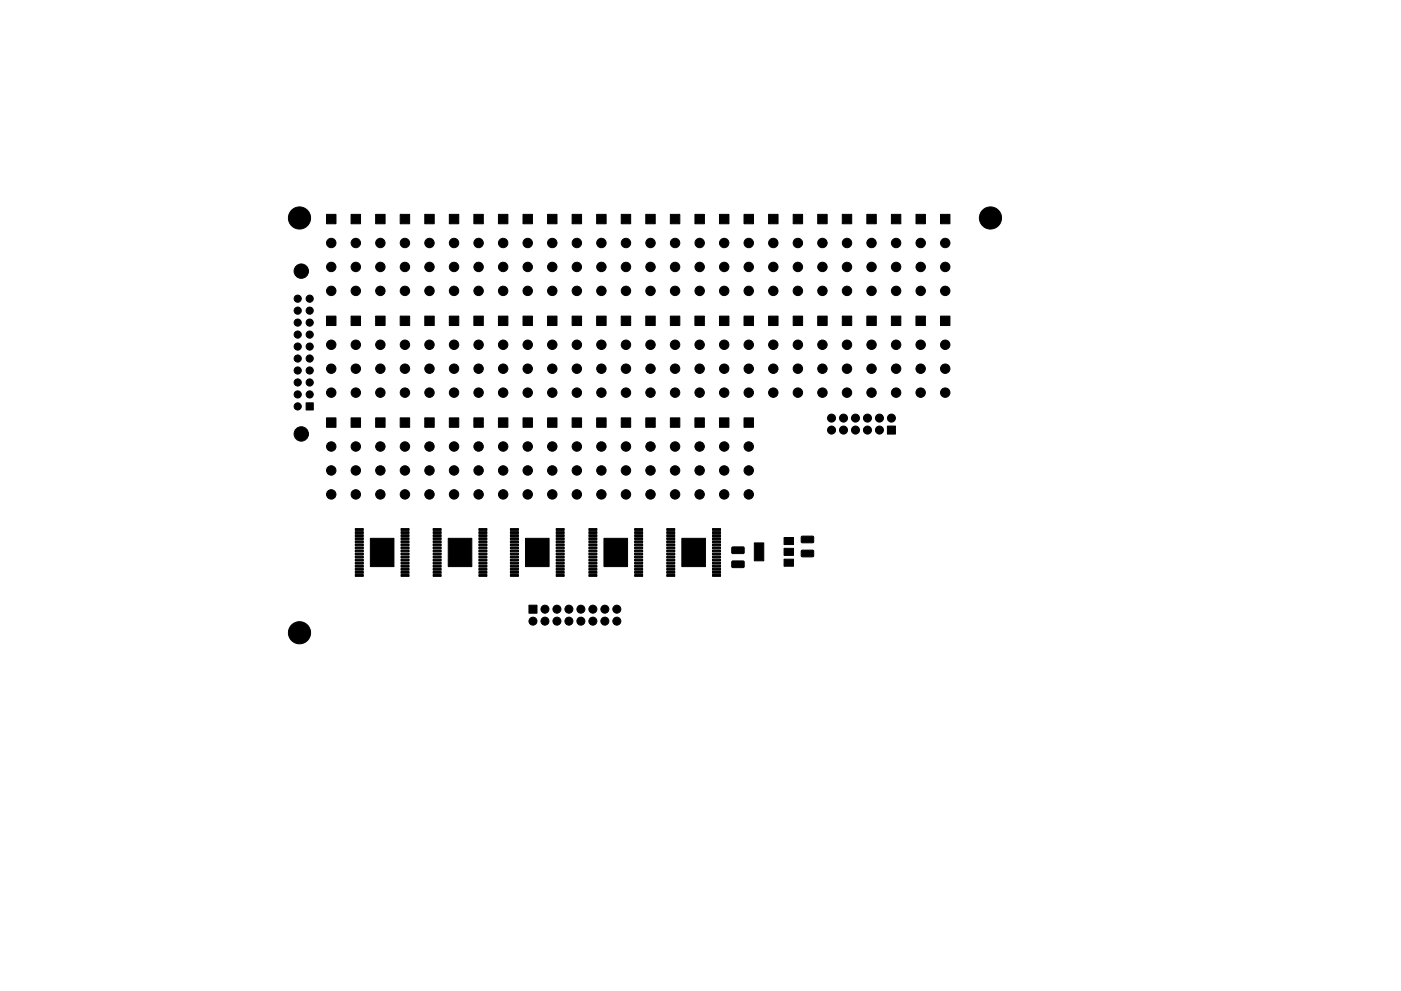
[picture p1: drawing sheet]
<svg xmlns="http://www.w3.org/2000/svg" width="297mm" height="210mm" viewBox="0 0 297 210" stroke-linecap="round" stroke-linejoin="round" font-family="sans-serif">
<g fill="#000" stroke="#000" stroke-width=".21">
<path d="M69.2 45.5h2v2h-2zM74.4 45.5h2v2h-2zM79.6 45.5h2v2h-2zM84.9 45.5h2v2h-2zM90.1 45.5h2v2h-2zM95.3 45.5h2v2h-2zM100.5 45.5h2v2h-2zM105.7 45.5h2v2h-2zM110.9 45.5h2v2h-2zM116.1 45.5h2v2h-2zM121.3 45.5h2v2h-2zM126.5 45.5h2v2h-2z"/>
<path d="M131.7 45.5h2v2h-2zM136.9 45.5h2v2h-2zM142.1 45.5h2v2h-2zM147.3 45.5h2v2h-2zM152.5 45.5h2v2h-2zM157.8 45.5h1.9v2h-1.9zM163 45.5h2v2h-2zM168.2 45.5h2v2h-2zM173.4 45.5h2v2h-2zM178.6 45.5h2v2h-2zM183.8 45.5h2v2h-2zM189 45.5h2v2h-2z"/>
<path d="M194.2 45.5h2v2h-2zM199.4 45.5h2v2h-2zM69.2 67.1h2v2h-2zM74.4 67.1h2v2h-2zM79.6 67.1h2v2h-2zM84.9 67.1h2v2h-2zM90.1 67.1h2v2h-2zM95.3 67.1h2v2h-2zM100.5 67.1h2v2h-2zM105.7 67.1h2v2h-2zM110.9 67.1h2v2h-2zM116.1 67.1h2v2h-2z"/>
<path d="M121.3 67.1h2v2h-2zM126.5 67.1h2v2h-2zM131.7 67.1h2v2h-2zM136.9 67.1h2v2h-2zM142.1 67.1h2v2h-2zM147.3 67.1h2v2h-2zM152.5 67.1h2v2h-2zM157.8 67.1h1.9v2h-1.9zM163 67.1h2v2h-2zM168.2 67.1h2v2h-2zM173.4 67.1h2v2h-2zM178.6 67.1h2v2h-2z"/>
<path d="M183.8 67.1h2v2h-2zM189 67.1h2v2h-2zM194.2 67.1h2v2h-2zM199.4 67.1h2v2h-2zM64.9 85.5h1.5v1.5h-1.5zM69.2 88.7h2v2h-2zM74.4 88.7h2v2h-2zM79.6 88.7h2v2h-2zM84.9 88.7h2v2h-2zM90.1 88.7h2v2h-2zM95.3 88.7h2v2h-2zM100.5 88.7h2v2h-2z"/>
<path d="M105.7 88.7h2v2h-2zM110.9 88.7h2v2h-2zM116.1 88.7h2v2h-2zM121.3 88.7h2v2h-2zM126.5 88.7h2v2h-2zM131.7 88.7h2v2h-2zM136.9 88.7h2v2h-2zM142.1 88.7h2v2h-2zM147.3 88.7h2v2h-2zM152.5 88.7h2v2h-2zM157.8 88.7h1.9v2h-1.9zM188.1 90.4h1.8v1.7h-1.8z"/>
<path d="M75.3 119.3h1.7v.4h-1.7zM75.3 118.7h1.7v.3h-1.7zM75.3 118h1.7v.4h-1.7zM75.3 117.4h1.7v.3h-1.7zM75.3 116.7h1.7v.4h-1.7zM75.3 116.1h1.7v.3h-1.7zM75.3 115.4h1.7v.4h-1.7zM75.3 114.8h1.7v.3h-1.7zM75.3 114.1h1.7v.4h-1.7zM75.3 113.5h1.7v.3h-1.7zM75.3 112.8h1.7v.4h-1.7zM75.3 112.2h1.7v.3h-1.7z"/>
<path d="M85 114.1h1.7v.4h-1.7zM85 112.2h1.7v.3h-1.7zM85 118.7h1.7v.3h-1.7zM85 119.3h1.7v.4h-1.7zM85 114.8h1.7v.3h-1.7zM85 113.5h1.7v.3h-1.7zM85 116.1h1.7v.3h-1.7zM85 117.4h1.7v.3h-1.7zM85 115.4h1.7v.4h-1.7zM85 116.7h1.7v.4h-1.7zM85 112.8h1.7v.4h-1.7zM85 118h1.7v.4h-1.7z"/>
<path d="M91.8 119.3h1.7v.4h-1.7zM91.8 118.7h1.7v.3h-1.7zM91.8 118h1.7v.4h-1.7zM91.8 117.4h1.7v.3h-1.7zM91.8 116.7h1.7v.4h-1.7zM91.8 116.1h1.7v.3h-1.7zM91.8 115.4h1.7v.4h-1.7zM91.8 114.8h1.7v.3h-1.7zM91.8 114.1h1.7v.4h-1.7zM91.8 113.5h1.7v.3h-1.7zM91.8 112.8h1.7v.4h-1.7zM91.8 112.2h1.7v.3h-1.7z"/>
<path d="M101.5 114.1h1.7v.4h-1.7zM101.5 112.2h1.7v.3h-1.7zM101.5 118.7h1.7v.3h-1.7zM101.5 119.3h1.7v.4h-1.7zM101.5 114.8h1.7v.3h-1.7zM101.5 113.5h1.7v.3h-1.7zM101.5 116.1h1.7v.3h-1.7zM101.5 117.4h1.7v.3h-1.7zM101.5 115.4h1.7v.4h-1.7zM101.5 116.7h1.7v.4h-1.7zM101.5 112.8h1.7v.4h-1.7zM101.5 118h1.7v.4h-1.7z"/>
<path d="M108.2 119.3h1.7v.4h-1.7zM108.2 118.7h1.7v.3h-1.7zM108.2 118h1.7v.4h-1.7zM108.2 117.4h1.7v.3h-1.7zM108.2 116.7h1.7v.4h-1.7zM108.2 116.1h1.7v.3h-1.7zM108.2 115.4h1.7v.4h-1.7zM108.2 114.8h1.7v.3h-1.7zM108.2 114.1h1.7v.4h-1.7zM108.2 113.5h1.7v.3h-1.7zM108.2 112.8h1.7v.4h-1.7zM108.2 112.2h1.7v.3h-1.7z"/>
<path d="M117.9 114.1h1.7v.4h-1.7zM117.9 112.2h1.7v.3h-1.7zM117.9 118.7h1.7v.3h-1.7zM117.9 119.3h1.7v.4h-1.7zM117.9 114.8h1.7v.3h-1.7zM117.9 113.5h1.7v.3h-1.7zM117.9 116.1h1.7v.3h-1.7zM117.9 117.4h1.7v.3h-1.7zM117.9 115.4h1.7v.4h-1.7zM117.9 116.7h1.7v.4h-1.7zM117.9 112.8h1.7v.4h-1.7zM117.9 118h1.7v.4h-1.7z"/>
<path d="M124.9 119.3h1.7v.4h-1.7zM124.9 118.7h1.7v.3h-1.7zM124.9 118h1.7v.4h-1.7zM124.9 117.4h1.7v.3h-1.7zM124.9 116.7h1.7v.4h-1.7zM124.9 116.1h1.7v.3h-1.7zM124.9 115.4h1.7v.4h-1.7zM124.9 114.8h1.7v.3h-1.7zM124.9 114.1h1.7v.4h-1.7zM124.9 113.5h1.7v.3h-1.7zM124.9 112.8h1.7v.4h-1.7zM124.9 112.2h1.7v.3h-1.7z"/>
<path d="M134.6 114.1h1.7v.4h-1.7zM134.6 112.2h1.7v.3h-1.7zM134.6 118.7h1.7v.3h-1.7zM134.6 119.3h1.7v.4h-1.7zM134.6 114.8h1.7v.3h-1.7zM134.6 113.5h1.7v.3h-1.7zM134.6 116.1h1.7v.3h-1.7zM134.6 117.4h1.7v.3h-1.7zM134.6 115.4h1.7v.4h-1.7zM134.6 116.7h1.7v.4h-1.7zM134.6 112.8h1.7v.4h-1.7zM134.6 118h1.7v.4h-1.7z"/>
<path d="M141.4 119.3h1.7v.4h-1.7zM141.4 118.7h1.7v.3h-1.7zM141.4 118h1.7v.4h-1.7zM141.4 117.4h1.7v.3h-1.7zM141.4 116.7h1.7v.4h-1.7zM141.4 116.1h1.7v.3h-1.7zM141.4 115.4h1.7v.4h-1.7zM141.4 114.8h1.7v.3h-1.7zM141.4 114.1h1.7v.4h-1.7zM141.4 113.5h1.7v.3h-1.7zM141.4 112.8h1.7v.4h-1.7zM141.4 112.2h1.7v.3h-1.7z"/>
<path d="M151.1 114.1h1.7v.4h-1.7zM151.1 112.2h1.7v.3h-1.7zM151.1 118.7h1.7v.3h-1.7zM151.1 119.3h1.7v.4h-1.7zM151.1 114.8h1.7v.3h-1.7zM151.1 113.5h1.7v.3h-1.7zM151.1 116.1h1.7v.3h-1.7zM151.1 117.4h1.7v.3h-1.7zM151.1 115.4h1.7v.4h-1.7zM151.1 116.7h1.7v.4h-1.7zM151.1 112.8h1.7v.4h-1.7zM151.1 118h1.7v.4h-1.7z"/>
<path d="M155.2 119.1l2.4-.1 .2 .2v1.1l-.2 .1h-2.3l-.2-.2zM155.2 116.1h2.4l.2 .2v1l-.2 .2-2.3-.1-.2-.2zM159.9 115.2h2v3.8h-2zM166.2 118.6h2v1.5h-2zM166.2 114h2v1.5h-2zM166.2 116.3h2v1.5h-2zM169.9 116.8l2.5-.1 .1 .2v1.1l-.2 .1h-2.3l-.1-.2zM169.9 113.8h2.5l.1 .2v1l-.2 .2h-2.3l-.1-.3zM75.3 121.9h1.7v.4h-1.7zM75.3 121.3h1.7v.3h-1.7zM75.3 120.6h1.7v.4h-1.7zM75.3 120h1.7v.3h-1.7z"/>
<path d="M78.5 114.2h5v6h-5zM85 120.6h1.7v.4h-1.7zM85 121.9h1.7v.4h-1.7zM85 121.3h1.7v.3h-1.7zM85 120h1.7v.3h-1.7zM91.8 121.9h1.7v.4h-1.7zM91.8 121.3h1.7v.3h-1.7zM91.8 120.6h1.7v.4h-1.7zM91.8 120h1.7v.3h-1.7zM95 114.2h5v6h-5zM101.5 120.6h1.7v.4h-1.7zM101.5 121.9h1.7v.4h-1.7z"/>
<path d="M101.5 121.3h1.7v.3h-1.7zM101.5 120h1.7v.3h-1.7zM108.2 121.9h1.7v.4h-1.7zM108.2 121.3h1.7v.3h-1.7zM108.2 120.6h1.7v.4h-1.7zM108.2 120h1.7v.3h-1.7zM111.4 114.2h5v6h-5zM112.1 128.4h1.7v1.7h-1.7zM117.9 120.6h1.7v.4h-1.7zM117.9 121.9h1.7v.4h-1.7zM117.9 121.3h1.7v.3h-1.7zM117.9 120h1.7v.3h-1.7z"/>
<path d="M124.9 121.9h1.7v.4h-1.7zM124.9 121.3h1.7v.3h-1.7zM124.9 120.6h1.7v.4h-1.7zM124.9 120h1.7v.3h-1.7zM128.1 114.2h5v6h-5zM134.6 120.6h1.7v.4h-1.7zM134.6 121.9h1.7v.4h-1.7zM134.6 121.3h1.7v.3h-1.7zM134.6 120h1.7v.3h-1.7zM141.4 121.9h1.7v.4h-1.7zM141.4 121.3h1.7v.3h-1.7zM141.4 120.6h1.7v.4h-1.7z"/>
<path d="M141.4 120h1.7v.3h-1.7zM144.6 114.2h5v6h-5zM151.1 120.6h1.7v.4h-1.7zM151.1 121.9h1.7v.4h-1.7zM151.1 121.3h1.7v.3h-1.7zM151.1 120h1.7v.3h-1.7z"/>
<circle cx="63.5" cy="46.2" r="2.35"/>
<circle cx="63.9" cy="57.5" r="1.53"/>
<circle cx="70.2" cy="51.6" r="1"/>
<circle cx="70.2" cy="56.6" r="1"/>
<circle cx="75.4" cy="51.6" r="1"/>
<circle cx="75.4" cy="56.6" r="1"/>
<circle cx="80.6" cy="51.6" r="1"/>
<circle cx="80.6" cy="56.6" r="1"/>
<circle cx="85.9" cy="51.6" r="1"/>
<circle cx="85.9" cy="56.6" r="1"/>
<circle cx="91.1" cy="56.6" r="1"/>
<circle cx="91.1" cy="51.6" r="1"/>
<circle cx="96.3" cy="56.6" r="1"/>
<circle cx="96.3" cy="51.6" r="1"/>
<circle cx="101.5" cy="51.6" r="1"/>
<circle cx="101.5" cy="56.6" r="1"/>
<circle cx="106.7" cy="51.6" r="1"/>
<circle cx="106.7" cy="56.6" r="1"/>
<circle cx="111.9" cy="56.6" r="1"/>
<circle cx="111.9" cy="51.6" r="1"/>
<circle cx="117.1" cy="51.6" r="1"/>
<circle cx="117.1" cy="56.6" r="1"/>
<circle cx="122.3" cy="51.6" r="1"/>
<circle cx="122.3" cy="56.6" r="1"/>
<circle cx="127.5" cy="51.6" r="1"/>
<circle cx="127.5" cy="56.6" r="1"/>
<circle cx="132.7" cy="56.6" r="1"/>
<circle cx="132.7" cy="51.6" r="1"/>
<circle cx="137.9" cy="56.6" r="1"/>
<circle cx="137.9" cy="51.6" r="1"/>
<circle cx="143.1" cy="56.6" r="1"/>
<circle cx="143.1" cy="51.6" r="1"/>
<circle cx="148.3" cy="56.6" r="1"/>
<circle cx="148.3" cy="51.6" r="1"/>
<circle cx="153.5" cy="56.6" r="1"/>
<circle cx="153.5" cy="51.6" r="1"/>
<circle cx="158.7" cy="51.6" r="1"/>
<circle cx="158.7" cy="56.6" r="1"/>
<circle cx="164" cy="51.6" r="1"/>
<circle cx="164" cy="56.6" r="1"/>
<circle cx="169.2" cy="56.6" r="1"/>
<circle cx="169.2" cy="51.6" r="1"/>
<circle cx="174.4" cy="56.6" r="1"/>
<circle cx="174.4" cy="51.6" r="1"/>
<circle cx="179.6" cy="56.6" r="1"/>
<circle cx="179.6" cy="51.6" r="1"/>
<circle cx="184.8" cy="51.6" r="1"/>
<circle cx="184.8" cy="56.6" r="1"/>
<circle cx="190" cy="56.6" r="1"/>
<circle cx="190" cy="51.6" r="1"/>
<circle cx="195.2" cy="56.6" r="1"/>
<circle cx="195.2" cy="51.6" r="1"/>
<circle cx="200.4" cy="56.6" r="1"/>
<circle cx="200.4" cy="51.6" r="1"/>
<circle cx="210" cy="46.2" r="2.35"/>
<circle cx="63.1" cy="63.4" r=".76"/>
<circle cx="63.1" cy="78.6" r=".76"/>
<circle cx="63.1" cy="73.5" r=".76"/>
<circle cx="63.1" cy="68.4" r=".76"/>
<circle cx="63.1" cy="71" r=".76"/>
<circle cx="63.1" cy="65.9" r=".76"/>
<circle cx="63.1" cy="76.1" r=".76"/>
<circle cx="65.7" cy="71" r=".76"/>
<circle cx="65.7" cy="78.6" r=".76"/>
<circle cx="65.7" cy="65.9" r=".76"/>
<circle cx="65.7" cy="68.4" r=".76"/>
<circle cx="65.7" cy="76.1" r=".76"/>
<circle cx="65.7" cy="63.4" r=".76"/>
<circle cx="65.7" cy="73.5" r=".76"/>
<circle cx="70.2" cy="78.2" r="1"/>
<circle cx="70.2" cy="73.1" r="1"/>
<circle cx="70.2" cy="61.7" r="1"/>
<circle cx="75.4" cy="78.2" r="1"/>
<circle cx="75.4" cy="73.1" r="1"/>
<circle cx="75.4" cy="61.7" r="1"/>
<circle cx="80.6" cy="78.2" r="1"/>
<circle cx="80.6" cy="73.1" r="1"/>
<circle cx="80.6" cy="61.7" r="1"/>
<circle cx="85.9" cy="78.2" r="1"/>
<circle cx="85.9" cy="73.1" r="1"/>
<circle cx="85.9" cy="61.7" r="1"/>
<circle cx="91.1" cy="78.2" r="1"/>
<circle cx="91.1" cy="73.1" r="1"/>
<circle cx="91.1" cy="61.7" r="1"/>
<circle cx="96.3" cy="78.2" r="1"/>
<circle cx="96.3" cy="61.7" r="1"/>
<circle cx="96.3" cy="73.1" r="1"/>
<circle cx="101.5" cy="73.1" r="1"/>
<circle cx="101.5" cy="61.7" r="1"/>
<circle cx="101.5" cy="78.2" r="1"/>
<circle cx="106.7" cy="73.1" r="1"/>
<circle cx="106.7" cy="78.2" r="1"/>
<circle cx="106.7" cy="61.7" r="1"/>
<circle cx="111.9" cy="61.7" r="1"/>
<circle cx="111.9" cy="78.2" r="1"/>
<circle cx="111.9" cy="73.1" r="1"/>
<circle cx="117.1" cy="61.7" r="1"/>
<circle cx="117.1" cy="73.1" r="1"/>
<circle cx="117.1" cy="78.2" r="1"/>
<circle cx="122.3" cy="78.2" r="1"/>
<circle cx="122.3" cy="61.7" r="1"/>
<circle cx="122.3" cy="73.1" r="1"/>
<circle cx="127.5" cy="73.1" r="1"/>
<circle cx="127.5" cy="78.2" r="1"/>
<circle cx="127.5" cy="61.7" r="1"/>
<circle cx="132.7" cy="78.2" r="1"/>
<circle cx="132.7" cy="73.1" r="1"/>
<circle cx="132.7" cy="61.7" r="1"/>
<circle cx="137.9" cy="78.2" r="1"/>
<circle cx="137.9" cy="73.1" r="1"/>
<circle cx="137.9" cy="61.7" r="1"/>
<circle cx="143.1" cy="78.2" r="1"/>
<circle cx="143.1" cy="73.1" r="1"/>
<circle cx="143.1" cy="61.7" r="1"/>
<circle cx="148.3" cy="78.2" r="1"/>
<circle cx="148.3" cy="73.1" r="1"/>
<circle cx="148.3" cy="61.7" r="1"/>
<circle cx="153.5" cy="78.2" r="1"/>
<circle cx="153.5" cy="73.1" r="1"/>
<circle cx="153.5" cy="61.7" r="1"/>
<circle cx="158.7" cy="73.1" r="1"/>
<circle cx="158.7" cy="78.2" r="1"/>
<circle cx="158.7" cy="61.7" r="1"/>
<circle cx="164" cy="78.2" r="1"/>
<circle cx="164" cy="73.1" r="1"/>
<circle cx="164" cy="61.7" r="1"/>
<circle cx="169.2" cy="73.1" r="1"/>
<circle cx="169.2" cy="78.2" r="1"/>
<circle cx="169.2" cy="61.7" r="1"/>
<circle cx="174.4" cy="61.7" r="1"/>
<circle cx="174.4" cy="73.1" r="1"/>
<circle cx="174.4" cy="78.2" r="1"/>
<circle cx="179.6" cy="78.2" r="1"/>
<circle cx="179.6" cy="61.7" r="1"/>
<circle cx="179.6" cy="73.1" r="1"/>
<circle cx="184.8" cy="73.1" r="1"/>
<circle cx="184.8" cy="61.7" r="1"/>
<circle cx="184.8" cy="78.2" r="1"/>
<circle cx="190" cy="78.2" r="1"/>
<circle cx="190" cy="73.1" r="1"/>
<circle cx="190" cy="61.7" r="1"/>
<circle cx="195.2" cy="73.1" r="1"/>
<circle cx="195.2" cy="78.2" r="1"/>
<circle cx="195.2" cy="61.7" r="1"/>
<circle cx="200.4" cy="73.1" r="1"/>
<circle cx="200.4" cy="61.7" r="1"/>
<circle cx="200.4" cy="78.2" r="1"/>
<circle cx="63.1" cy="86.2" r=".76"/>
<circle cx="63.1" cy="83.7" r=".76"/>
<circle cx="63.1" cy="81.1" r=".76"/>
<circle cx="63.9" cy="92.1" r="1.53"/>
<circle cx="65.7" cy="83.7" r=".76"/>
<circle cx="65.7" cy="81.1" r=".76"/>
<circle cx="70.2" cy="99.8" r="1"/>
<circle cx="70.2" cy="94.7" r="1"/>
<circle cx="70.2" cy="83.3" r="1"/>
<circle cx="75.4" cy="99.8" r="1"/>
<circle cx="75.4" cy="83.3" r="1"/>
<circle cx="75.4" cy="94.7" r="1"/>
<circle cx="80.6" cy="99.8" r="1"/>
<circle cx="80.6" cy="83.3" r="1"/>
<circle cx="80.6" cy="94.7" r="1"/>
<circle cx="85.9" cy="99.8" r="1"/>
<circle cx="85.9" cy="83.3" r="1"/>
<circle cx="85.9" cy="94.7" r="1"/>
<circle cx="91.1" cy="94.7" r="1"/>
<circle cx="91.1" cy="83.3" r="1"/>
<circle cx="91.1" cy="99.8" r="1"/>
<circle cx="96.3" cy="99.8" r="1"/>
<circle cx="96.3" cy="83.3" r="1"/>
<circle cx="96.3" cy="94.7" r="1"/>
<circle cx="101.5" cy="83.3" r="1"/>
<circle cx="101.5" cy="99.8" r="1"/>
<circle cx="101.5" cy="94.7" r="1"/>
<circle cx="106.7" cy="94.7" r="1"/>
<circle cx="106.7" cy="83.3" r="1"/>
<circle cx="106.7" cy="99.8" r="1"/>
<circle cx="111.9" cy="83.3" r="1"/>
<circle cx="111.9" cy="99.8" r="1"/>
<circle cx="111.9" cy="94.7" r="1"/>
<circle cx="117.1" cy="94.7" r="1"/>
<circle cx="117.1" cy="83.3" r="1"/>
<circle cx="117.1" cy="99.8" r="1"/>
<circle cx="122.3" cy="83.3" r="1"/>
<circle cx="122.3" cy="99.8" r="1"/>
<circle cx="122.3" cy="94.7" r="1"/>
<circle cx="127.5" cy="99.8" r="1"/>
<circle cx="127.5" cy="83.3" r="1"/>
<circle cx="127.5" cy="94.7" r="1"/>
<circle cx="132.7" cy="99.8" r="1"/>
<circle cx="132.7" cy="83.3" r="1"/>
<circle cx="132.7" cy="94.7" r="1"/>
<circle cx="137.9" cy="99.8" r="1"/>
<circle cx="137.9" cy="94.7" r="1"/>
<circle cx="137.9" cy="83.3" r="1"/>
<circle cx="143.1" cy="99.8" r="1"/>
<circle cx="143.1" cy="83.3" r="1"/>
<circle cx="143.1" cy="94.7" r="1"/>
<circle cx="148.3" cy="94.7" r="1"/>
<circle cx="148.3" cy="99.8" r="1"/>
<circle cx="148.3" cy="83.3" r="1"/>
<circle cx="153.5" cy="83.3" r="1"/>
<circle cx="153.5" cy="94.7" r="1"/>
<circle cx="153.5" cy="99.8" r="1"/>
<circle cx="158.7" cy="94.7" r="1"/>
<circle cx="158.7" cy="83.3" r="1"/>
<circle cx="158.7" cy="99.8" r="1"/>
<circle cx="164" cy="83.3" r="1"/>
<circle cx="169.2" cy="83.3" r="1"/>
<circle cx="174.4" cy="83.3" r="1"/>
<circle cx="176.3" cy="88.7" r=".85"/>
<circle cx="176.3" cy="91.2" r=".85"/>
<circle cx="178.8" cy="88.7" r=".85"/>
<circle cx="178.8" cy="91.2" r=".85"/>
<circle cx="179.6" cy="83.3" r="1"/>
<circle cx="181.4" cy="88.7" r=".85"/>
<circle cx="181.4" cy="91.2" r=".85"/>
<circle cx="183.9" cy="88.7" r=".85"/>
<circle cx="183.9" cy="91.2" r=".85"/>
<circle cx="184.8" cy="83.3" r="1"/>
<circle cx="186.5" cy="88.7" r=".85"/>
<circle cx="186.5" cy="91.2" r=".85"/>
<circle cx="189" cy="88.7" r=".85"/>
<circle cx="190" cy="83.3" r="1"/>
<circle cx="195.2" cy="83.3" r="1"/>
<circle cx="200.4" cy="83.3" r="1"/>
<circle cx="70.2" cy="104.9" r="1"/>
<circle cx="75.4" cy="104.9" r="1"/>
<circle cx="80.6" cy="104.9" r="1"/>
<circle cx="85.9" cy="104.9" r="1"/>
<circle cx="91.1" cy="104.9" r="1"/>
<circle cx="96.3" cy="104.9" r="1"/>
<circle cx="101.5" cy="104.9" r="1"/>
<circle cx="106.7" cy="104.9" r="1"/>
<circle cx="111.9" cy="104.9" r="1"/>
<circle cx="117.1" cy="104.9" r="1"/>
<circle cx="122.3" cy="104.9" r="1"/>
<circle cx="127.5" cy="104.9" r="1"/>
<circle cx="132.7" cy="104.9" r="1"/>
<circle cx="137.9" cy="104.9" r="1"/>
<circle cx="143.1" cy="104.9" r="1"/>
<circle cx="148.3" cy="104.9" r="1"/>
<circle cx="153.5" cy="104.9" r="1"/>
<circle cx="158.7" cy="104.9" r="1"/>
<circle cx="63.5" cy="134.2" r="2.35"/>
<circle cx="113" cy="131.8" r=".85"/>
<circle cx="115.5" cy="131.8" r=".85"/>
<circle cx="115.5" cy="129.2" r=".85"/>
<circle cx="118.1" cy="131.8" r=".85"/>
<circle cx="118.1" cy="129.2" r=".85"/>
<circle cx="120.6" cy="129.2" r=".85"/>
<circle cx="120.6" cy="131.8" r=".85"/>
<circle cx="123.2" cy="131.8" r=".85"/>
<circle cx="123.2" cy="129.2" r=".85"/>
<circle cx="125.7" cy="129.2" r=".85"/>
<circle cx="125.7" cy="131.8" r=".85"/>
<circle cx="128.2" cy="129.2" r=".85"/>
<circle cx="128.2" cy="131.8" r=".85"/>
<circle cx="130.8" cy="131.8" r=".85"/>
<circle cx="130.8" cy="129.2" r=".85"/>
</g>
</svg>
